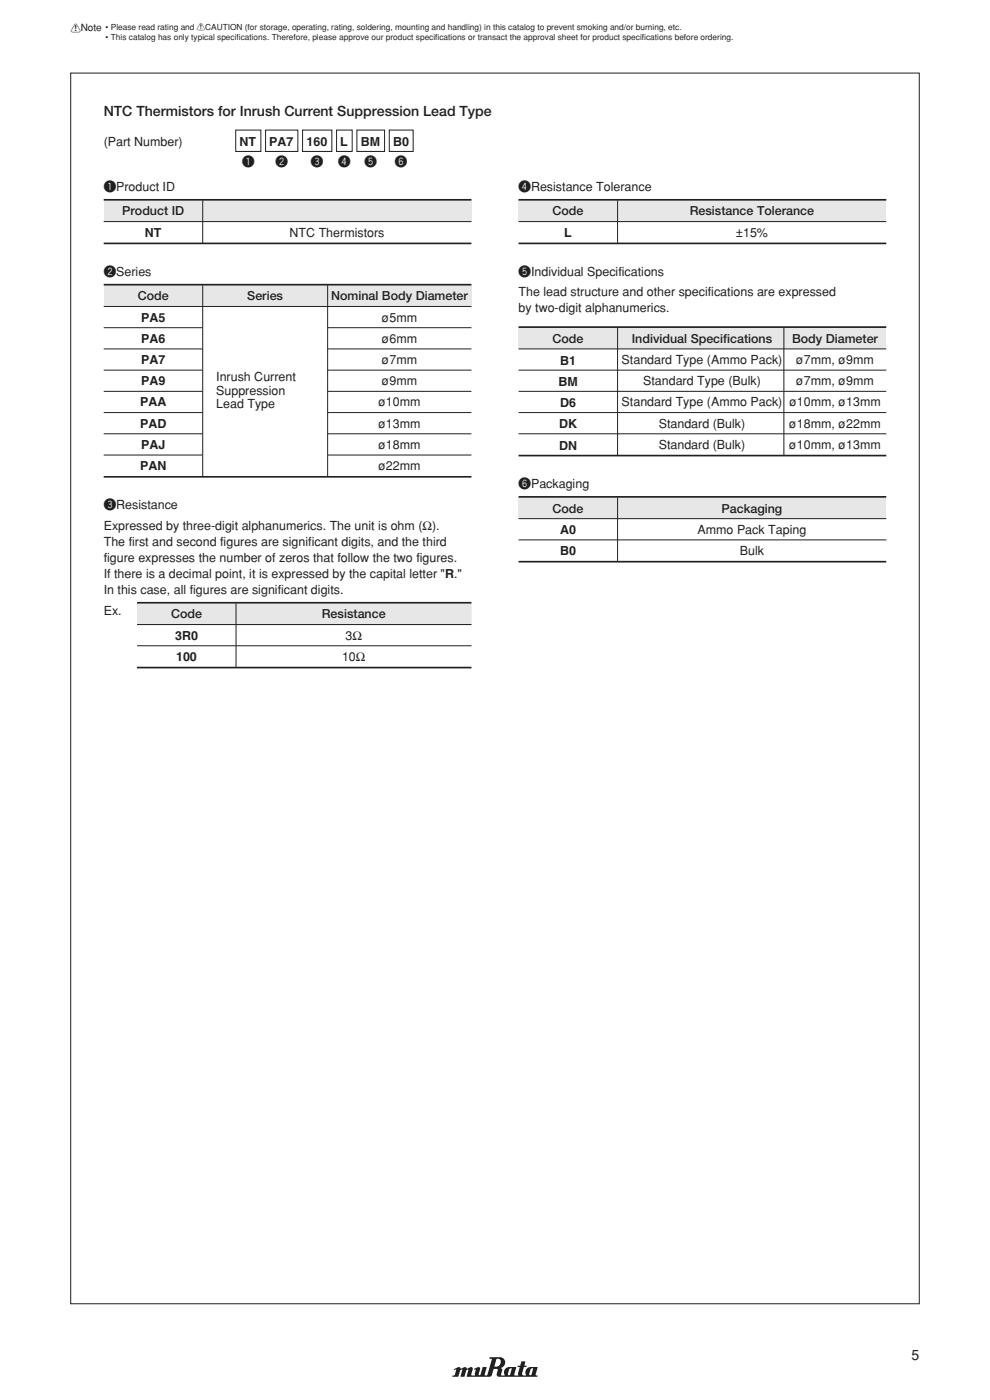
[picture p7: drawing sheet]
<svg xmlns="http://www.w3.org/2000/svg" width="210mm" height="297mm" viewBox="0 0 210 297" stroke-linecap="round" stroke-linejoin="round" font-family="sans-serif">
<defs><g id="words">
<g font-size="3" fill="#231f20">
<text x="22" y="24.5">NTC Thermistors for Inrush Current Suppression Lead Type</text>
<text x="193.3" y="288.6">5</text>
</g>
<g font-size="2.6" fill="#231f20">
<text x="22" y="30.9">(Part Number)</text>
<text x="50.8" y="31">NT</text>
<text x="51.3" y="35.2">q</text>
<text x="57.1" y="31">PA7</text>
<text x="58.4" y="35.2">w</text>
<text x="65" y="31">160</text>
<text x="66" y="35.2">e</text>
<text x="71.7" y="35.2">r</text>
<text x="72.2" y="31">L</text>
<text x="76.6" y="31">BM</text>
<text x="77.3" y="35.2">t</text>
<text x="83.4" y="31">B0</text>
<text x="83.8" y="35.2">y</text>
<text x="22" y="40.5">qProduct ID</text>
<text x="110" y="40.5">rResistance Tolerance</text>
<text x="25.9" y="45.7">Product ID</text>
<text x="117.2" y="45.7">Code</text>
<text x="146.3" y="45.7">Resistance Tolerance</text>
<text x="30.7" y="50.2">NT</text>
<text x="61.4" y="50.2">NTC Thermistors</text>
<text x="119.7" y="50.2">L</text>
<text x="156.1" y="50.2">±15%</text>
<text x="22" y="58.5">wSeries</text>
<text x="110" y="58.5">tIndividual Specifications</text>
<text x="29.2" y="63.7">Code</text>
<text x="52.4" y="63.7">Series</text>
<text x="70.2" y="63.7">Nominal Body Diameter</text>
<text x="110" y="62.8">The lead structure and other specifications are expressed</text>
<text x="29.9" y="68.2">PA5</text>
<text x="81" y="68.2">ø5mm</text>
<text x="110" y="66.2">by two-digit alphanumerics.</text>
<text x="29.9" y="72.7">PA6</text>
<text x="29.9" y="77.2">PA7</text>
<text x="81" y="72.7">ø6mm</text>
<text x="81" y="77.2">ø7mm</text>
<text x="117.2" y="72.8">Code</text>
<text x="118.8" y="77.4">B1</text>
<text x="131.9" y="77.2">Standard Type (Ammo Pack)</text>
<text x="134" y="72.7">Individual Specifications</text>
<text x="168" y="72.7">Body Diameter</text>
<text x="168.9" y="77.2">ø7mm, ø9mm</text>
<text x="29.9" y="81.7">PA9</text>
<text x="45.9" y="80.9">Inrush Current</text>
<text x="45.9" y="83.7">Suppression</text>
<text x="81" y="81.7">ø9mm</text>
<text x="118.4" y="81.9">BM</text>
<text x="136.4" y="81.7">Standard Type (Bulk)</text>
<text x="168.9" y="81.7">ø7mm, ø9mm</text>
<text x="29.7" y="86.2">PAA</text>
<text x="45.9" y="86.5">Lead Type</text>
<text x="80.3" y="86.2">ø10mm</text>
<text x="118.8" y="86.4">D6</text>
<text x="131.9" y="86.2">Standard Type (Ammo Pack) ø10mm, ø13mm</text>
<text x="29.7" y="90.7">PAD</text>
<text x="29.9" y="95.2">PAJ</text>
<text x="80.3" y="90.7">ø13mm</text>
<text x="80.3" y="95.2">ø18mm</text>
<text x="118.6" y="95.4">DN</text>
<text x="118.6" y="90.9">DK</text>
<text x="139.7" y="95.2">Standard (Bulk)</text>
<text x="139.7" y="90.7">Standard (Bulk)</text>
<text x="167.4" y="90.7">ø18mm, ø22mm</text>
<text x="167.4" y="95.2">ø10mm, ø13mm</text>
<text x="29.7" y="99.7">PAN</text>
<text x="80.3" y="99.7">ø22mm</text>
<text x="22" y="108">eResistance</text>
<text x="110" y="103.5">yPackaging</text>
<text x="22" y="112.5">Expressed by three-digit alphanumerics. The unit is ohm (Ω).</text>
<text x="117.2" y="108.7">Code</text>
<text x="118.8" y="113.2">A0</text>
<text x="148" y="113.2">Ammo Pack Taping</text>
<text x="153.1" y="108.7">Packaging</text>
<text x="22" y="115.9">The first and second figures are significant digits, and the third</text>
<text x="22" y="119.3">figure expresses the number of zeros that follow the two figures.</text>
<text x="118.8" y="117.7">B0</text>
<text x="156.9" y="117.7">Bulk</text>
<text x="22" y="122.7">If there is a decimal point, it is expressed by the capital letter &quot;R.&quot;</text>
<text x="22" y="126">In this case, all figures are significant digits.</text>
<text x="22" y="130.5">Ex.</text>
<text x="36.3" y="131.2">Code</text>
<text x="68.3" y="131.2">Resistance</text>
<text x="37.1" y="135.7">3R0</text>
<text x="73.3" y="135.7">3Ω</text>
<text x="37.4" y="140.2">100</text>
<text x="72.5" y="140.2">10Ω</text>
</g>
<text font-size="2.1" fill="#231f20" x="15" y="6.7">!Note</text>
<g font-size="1.8" fill="#231f20">
<text x="22.4" y="6.4">• Please read rating and !CAUTION (for storage, operating, rating, soldering, mounting and handling) in this catalog to prevent smoking and/or burning, etc.</text>
<text x="22.4" y="8.5">• This catalog has only typical specifcations. Therefore, please approve our product specif</text>
<text x="50.2" y="8.5">i</text>
<text x="92.3" y="8.5">i cations or transact the approval sheet for product specif</text>
<text x="136.2" y="8.5">i cations before ordering.</text>
</g>
</g></defs>
<path d="M96.3 290.5l.1 .1 .3-.1a1.12 1.12 0 0 1-.5 1.3h-.2v.3h1.2l.4-1.4 .4-.2-.2 1.6h.7l.4-1.4 .4-.2-.2 1.6 5-.1 .2-.3 .5-1.3 .8 .1-.3 1a.5 .5 0 0 0 .5 .6h8.2v-.3l-.4-.2 .4-1.6h-1.4a1.22 1.22 0 0 0-1 1.8l-.7-.1-.2-.2 .4-1.5 .6-.1v-.2l-.5-.1 .2-.8h-.8l-.3 .9-.5 .1v.2l.4 .1a2.02 2.02 0 0 0-.3 1.6l-.7 .1-.1-.2 .3-1.6a3.3 3.3 0 0 0-2 .2 1.35 1.35 0 0 0-.4 1.6h-.7l.2-1.2-.2-.4a1.18 1.18 0 0 0 .8-1.4 1.18 1.18 0 0 0-1.4-.9h-1.8l-.1 .3 .5 .1-.9 3.3-.2 .2-.4-.2 .4-1.6h-.8l-.5 1.6-.2 .1-.2-.1 .4-1.2-.4-.4-1 .4 .1 .2h.3l-.2 1.2h-.6l-.2-.2 .4-1.2-.2-.4h-.2l-.8 .4-.3-.4h-.2l-.8 .4-.5-.4zM105.3 288.3a.71 .71 0 0 1 .9 .3 .71 .71 0 0 1-.2 .9l-.3 .3-.8 .1zM108.1 290.4h.5l-.4 1.2-.3 .1-.2-.1zM112.6 290.4h.5l-.3 1.2-.4 .1-.2-.1z" fill="#231f20"/>
<path d="M15 15.5h180v261.1h-180zM50 27.6h5.3v4.5h-5.3zM56.3 27.6h6.9v4.5h-6.9zM64.2 27.6h6.2v4.5h-6.2zM71.4 27.6h3.3v4.5h-3.3zM75.7 27.6h5.9v4.5h-5.9zM82.6 27.6h5v4.5h-5z" fill="none" stroke="#231f20" stroke-width=".21"/>
<g fill="#e6e7e8">
<path d="M22 42.5h78v4.5h-78z"/>
<path d="M22 60.5h78v4.5h-78z"/>
<path d="M110 42.5h78v4.5h-78z"/>
<path d="M110 69.5h78v4.5h-78z"/>
<path d="M29.1 128h70.9v4.5h-70.9z"/>
</g>
<path d="M22 42.4h78M22 51.6h78M110 42.4h78M110 51.6h78M22 60.4h78M110 69.4h78M110 96.7h78M22 101.2h78M29.1 127.9h70.9M29.1 141.6h70.9" fill="none" stroke="#231f20" stroke-width=".35"/>
<g fill="none" stroke="#231f20" stroke-width=".21">
<path d="M22 47h78M43 42.5v9.1M110 47h78M131 42.5v9M22 65h78M22 78.5h21M43 60.5v40.5M69.5 60.5v40.5M110 78.5h78M110 74h78M22 83h21M22 87.5h21"/>
<path d="M22 92h21M22 96.5h21M110 83h78M110 87.5h78M110 92h78M29.1 132.5h70.9M29.1 137h70.9M50.1 128v13.5"/>
</g>
<path d="M110 105.5h78v4.5h-78z" fill="#e6e7e8"/>
<path d="M110 105.4h78M110 119.2h78" fill="none" stroke="#231f20" stroke-width=".35"/>
<g fill="none" stroke="#231f20" stroke-width=".21">
<path d="M22 74h21M22 69.5h21M69.5 78.5h30.5M69.5 74h30.5M69.5 69.5h30.5M131 69.5v27M166.3 69.5v27M69.5 83h30.5M69.5 87.5h30.5M69.5 92h30.5M69.5 96.5h30.5M110 110h78"/>
<path d="M110 114.5h78M131 105.5v13.5"/>
</g>
<use href="#words"/>
</svg>
